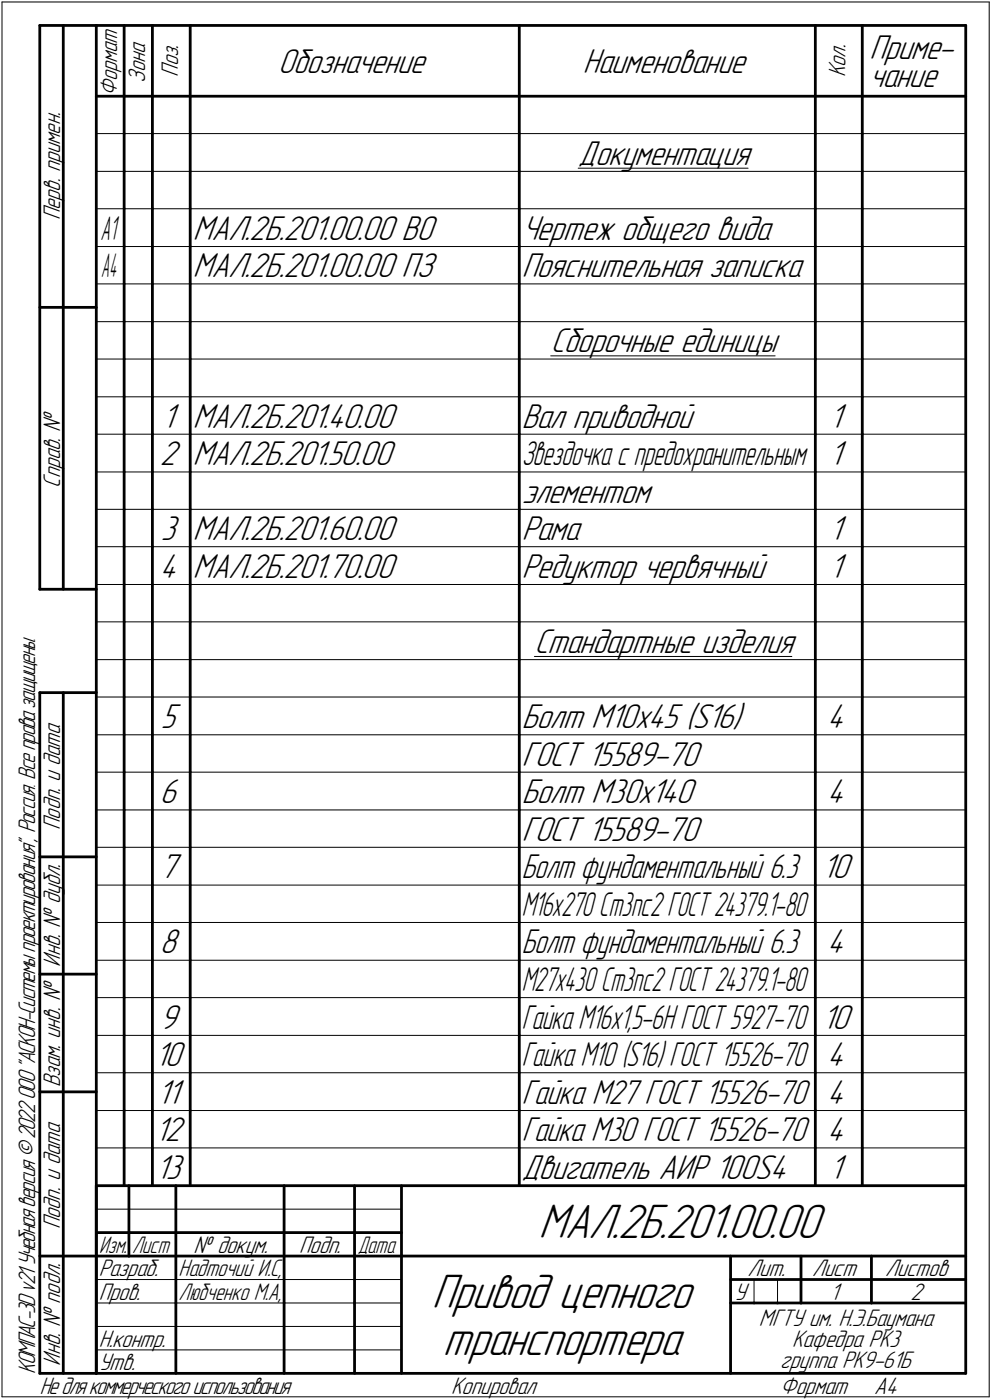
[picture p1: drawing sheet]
<svg xmlns="http://www.w3.org/2000/svg" width="211mm" height="298mm" viewBox="0 0 211 298" stroke-linecap="round" stroke-linejoin="round" font-family="sans-serif">
<defs><g id="words">
<g font-size="10.9">
<text x="114.6" y="263.5">МАЛ.2Б.201.00.00</text>
<text x="91.9" y="278.5">Привод цепного</text>
<text x="94.2" y="288.5">транспортера</text>
</g>
<g font-size="7.8">
<text x="59.2" y="15.5">Обозначение</text>
<text x="124" y="15.5">Наименование</text>
<text x="185" y="12.6">Приме-</text>
<text x="185" y="18.5">чание</text>
<text x="123" y="35">Документация</text>
<text x="41" y="51">МАЛ.2Б.201.00.00 ВО</text>
<text x="111" y="51">Чертеж общего вида</text>
<text x="41" y="59">МАЛ.2Б.201.00.00 ПЗ</text>
<text x="111" y="59">Пояснительная записка</text>
<text x="117.2" y="75">Сборочные единицы</text>
<text x="34.5" y="91">1</text>
<text x="41" y="91">МАЛ.2Б.201.40.00</text>
<text x="111" y="91">Вал приводной</text>
<text x="176.5" y="91">1</text>
<text x="34" y="99">2</text>
<text x="41" y="99">МАЛ.2Б.201.50.00</text>
<text x="176.5" y="99">1</text>
<text x="111" y="107">элементом</text>
<text x="34.2" y="115">3</text>
<text x="41" y="115">МАЛ.2Б.201.60.00</text>
<text x="111" y="115">Рама</text>
<text x="176.5" y="115">1</text>
<text x="34" y="123">4</text>
<text x="41" y="123">МАЛ.2Б.201.70.00</text>
<text x="111" y="123">Редуктор червячный</text>
<text x="176.5" y="123">1</text>
<text x="113.7" y="139">Стандартные изделия</text>
<text x="34.2" y="155">5</text>
<text x="111" y="155">Болт М10x45 (S16)</text>
<text x="176" y="155">4</text>
<text x="111" y="163">ГОСТ 15589-70</text>
<text x="34" y="171">6</text>
<text x="111" y="171">Болт М30x140</text>
<text x="176" y="171">4</text>
<text x="111" y="179">ГОСТ 15589-70</text>
<text x="34" y="187">7</text>
<text x="174.9" y="187">10</text>
<text x="34" y="203">8</text>
<text x="176" y="203">4</text>
<text x="34" y="219">9</text>
<text x="174.9" y="219">10</text>
<text x="33" y="227">10</text>
<text x="176" y="227">4</text>
<text x="33.5" y="235">11</text>
<text x="176" y="235">4</text>
<text x="33" y="243">12</text>
<text x="176" y="243">4</text>
<text x="33.1" y="251">13</text>
<text x="111" y="251">Двигатель АИР 100S4</text>
<text x="176.5" y="251">1</text>
</g>
<g font-size="7.7">
<text x="111" y="187">Болт фундаментальный 6.3</text>
<text x="111" y="203">Болт фундаментальный 6.3</text>
<text x="111" y="235">Гайка М27 ГОСТ 15526-70</text>
<text x="111" y="243">Гайка М30 ГОСТ 15526-70</text>
</g>
<g font-size="7.6">
<text x="111" y="99">Звездочка с предохранительным</text>
<text x="111" y="219">Гайка М16x1,5-6H ГОСТ 5927-70</text>
<text x="111" y="227">Гайка М10 (S16) ГОСТ 15526-70</text>
</g>
<g font-size="7.5">
<text x="21.4" y="51">А1</text>
<text x="111" y="195">М16х270 Cm3nc2 ГОСТ 24379.1-80</text>
<text x="111" y="211">М27х430 Cm3nc2 ГОСТ 24379.1-80</text>
</g>
<text font-size="7.4" x="21.5" y="59">А4</text>
<g font-size="5.4">
<text x="30.9" y="17.7" transform="rotate(-90 30.9 17.7)">Зона</text>
<text x="37.9" y="16.4" transform="rotate(-90 37.9 16.4)">Поз.</text>
<text x="179.9" y="16.4" transform="rotate(-90 179.9 16.4)">Кол.</text>
<text x="24.9" y="20.5" transform="rotate(-90 24.9 20.5)">Формат</text>
<text x="12.8" y="46.9" transform="rotate(-90 12.8 46.9)">Перв. примен.</text>
<text x="12.8" y="103.8" transform="rotate(-90 12.8 103.8)">Справ. №</text>
<text x="12.8" y="176.7" transform="rotate(-90 12.8 176.7)">Подп. и дата</text>
<text x="12.8" y="205.8" transform="rotate(-90 12.8 205.8)">Инв. № дубл.</text>
<text x="12.8" y="231.6" transform="rotate(-90 12.8 231.6)">Взам. инв. №</text>
<text x="12.8" y="261.7" transform="rotate(-90 12.8 261.7)">Подп. и дата</text>
<text x="41.2" y="266.8">№ докум.</text>
<text x="63.6" y="266.8">Подп.</text>
<text x="21" y="271.8">Разраб.</text>
<text x="38" y="271.8">Надточий И.С,</text>
<text x="159.1" y="271.8">Лит.</text>
<text x="172.8" y="271.8">Лист</text>
<text x="188.3" y="271.8">Листов</text>
<text x="21" y="276.8">Пров.</text>
<text x="156.2" y="276.8">У</text>
<text x="176.6" y="276.8">1</text>
<text x="193.8" y="276.8">2</text>
<text x="21" y="286.8">Н.контр.</text>
<text x="161.4" y="282.3">МГТУ им. Н.Э.Баумана</text>
<text x="168.6" y="286.8">Кафедра РК3</text>
<text x="7.5" y="292.5" transform="rotate(-90 7.5 292.5)">КОМПАС-3Dv21 Учебнаяверсия©2022ООО&quot;АСКОН-Системыпроектирования&quot;, Россия. Всеправазащищены.</text>
<text x="12.8" y="290.8" transform="rotate(-90 12.8 290.8)">Инв. № подл.</text>
<text x="21" y="291.8">Утв.</text>
<text x="166" y="291.3">группа РК9-61Б</text>
<text x="8.5" y="296.7">Недлякоммерческогоиспользования</text>
<text x="96" y="296.8">Копировал</text>
<text x="166" y="296.8">Формат</text>
<text x="186" y="296.8">A4</text>
</g>
<g font-size="5.3">
<text x="21.1" y="266.8">Изм.</text>
<text x="28.1" y="266.8">Лист</text>
<text x="76.1" y="266.8">Дата</text>
<text x="38" y="276.8">Любченко М.А,</text>
</g>
</g></defs>
<g fill="none" stroke="#000" stroke-width=".21">
<path d="M.4 .4h210.1zM.4 .4v297zM210.5 .4v297zM20.5 28.4h5.9zM20.5 36.5h5.9zM26.4 28.4h6zM26.4 36.5h6zM32.4 28.4h8.1zM32.4 36.5h8.1zM40.5 28.4h70zM40.5 36.5h70zM110.5 28.4h63z"/>
<path d="M110.5 36.5h63zM123 35.8h36.2zM173.5 28.4h10zM173.5 36.5h10zM183.5 28.4h22zM183.5 36.5h22zM20.5 44.4h5.9zM20.5 52.5h5.9zM26.4 44.4h6zM26.4 52.5h6zM32.4 44.4h8.1zM32.4 52.5h8.1z"/>
<path d="M40.5 44.4h70zM40.5 52.5h70zM110.5 44.4h63zM110.5 52.5h63zM173.5 44.4h10zM173.5 52.5h10zM183.5 44.4h22zM183.5 52.5h22zM20.5 60.5h5.9zM20.5 68.5h5.9zM20.5 76.5h5.9zM26.4 60.5h6z"/>
<path d="M26.4 68.5h6zM26.4 76.5h6zM32.4 60.5h8.1zM32.4 68.5h8.1zM32.4 76.5h8.1zM40.5 60.5h70zM40.5 68.5h70zM40.5 76.5h70zM110.5 60.5h63zM110.5 68.5h63zM110.5 76.5h63zM117.2 75.8h47.7z"/>
<path d="M173.5 60.5h10zM173.5 68.5h10zM173.5 76.5h10zM183.5 60.5h22zM183.5 68.5h22zM183.5 76.5h22zM20.5 84.5h5.9zM20.5 92.5h5.9zM26.4 84.5h6zM26.4 92.5h6zM32.4 84.5h8.1zM32.4 92.5h8.1z"/>
<path d="M40.5 84.5h70zM40.5 92.5h70zM110.5 84.5h63zM110.5 92.5h63zM173.5 84.5h10zM173.5 92.5h10zM183.5 84.5h22zM183.5 92.5h22zM20.5 100.5h5.9zM20.5 108.5h5.9zM20.5 116.4h5.9zM26.4 100.5h6z"/>
<path d="M26.4 108.5h6zM26.4 116.4h6zM32.4 100.5h8.1zM32.4 108.5h8.1zM32.4 116.4h8.1zM40.5 100.5h70zM40.5 108.5h70zM40.5 116.4h70zM110.5 100.5h63zM110.5 108.5h63zM110.5 116.4h63zM173.5 100.5h10z"/>
<path d="M173.5 108.5h10zM173.5 116.4h10zM183.5 100.5h22zM183.5 108.5h22zM183.5 116.4h22zM20.5 124.5h5.9zM20.5 132.4h5.9zM26.4 124.5h6zM26.4 132.4h6zM32.4 124.5h8.1zM32.4 132.4h8.1zM40.5 124.5h70z"/>
<path d="M40.5 132.4h70zM110.5 124.5h63zM110.5 132.4h63zM113.7 139.8h54.8zM173.5 124.5h10zM173.5 132.4h10zM183.5 124.5h22zM183.5 132.4h22zM20.5 140.5h5.9zM20.5 148.4h5.9zM20.5 156.5h5.9zM26.4 140.5h6z"/>
<path d="M26.4 148.4h6zM26.4 156.5h6zM32.4 140.5h8.1zM32.4 148.4h8.1zM32.4 156.5h8.1zM40.5 140.5h70zM40.5 148.4h70zM40.5 156.5h70zM110.5 140.5h63zM110.5 148.4h63zM110.5 156.5h63zM173.5 140.5h10z"/>
<path d="M173.5 148.4h10zM173.5 156.5h10zM183.5 140.5h22zM183.5 148.4h22zM183.5 156.5h22zM20.5 164.4h5.9zM20.5 172.5h5.9zM26.4 164.4h6zM26.4 172.5h6zM32.4 164.4h8.1zM32.4 172.5h8.1zM40.5 164.4h70z"/>
<path d="M40.5 172.5h70zM110.5 164.4h63zM110.5 172.5h63zM173.5 164.4h10zM173.5 172.5h10zM183.5 164.4h22zM183.5 172.5h22zM20.5 180.4h5.9zM20.5 188.5h5.9zM20.5 196.4h5.9zM26.4 180.4h6zM26.4 188.5h6z"/>
<path d="M26.4 196.4h6zM32.4 180.4h8.1zM32.4 188.5h8.1zM32.4 196.4h8.1zM40.5 180.4h70zM40.5 188.5h70zM40.5 196.4h70zM110.5 180.4h63zM110.5 188.5h63zM110.5 196.4h63zM173.5 180.4h10zM173.5 188.5h10z"/>
<path d="M173.5 196.4h10zM183.5 180.4h22zM183.5 188.5h22zM183.5 196.4h22zM20.5 204.5h5.9zM20.5 212.4h5.9zM26.4 204.5h6zM26.4 212.4h6zM32.4 204.5h8.1zM32.4 212.4h8.1zM40.5 204.5h70zM40.5 212.4h70z"/>
<path d="M110.5 204.5h63zM110.5 212.4h63zM173.5 204.5h10zM173.5 212.4h10zM183.5 204.5h22zM183.5 212.4h22zM20.5 220.5h5.9zM20.5 228.4h5.9zM20.5 236.5h5.9zM26.4 220.5h6zM26.4 228.4h6zM26.4 236.5h6z"/>
<path d="M32.4 220.5h8.1zM32.4 228.4h8.1zM32.4 236.5h8.1zM40.5 220.5h70zM40.5 228.4h70zM40.5 236.5h70zM110.5 220.5h63zM110.5 228.4h63zM110.5 236.5h63zM173.5 220.5h10zM173.5 228.4h10zM173.5 236.5h10z"/>
<path d="M183.5 220.5h22zM183.5 228.4h22zM183.5 236.5h22zM20.5 257.5h64.9zM20.5 244.4h5.9zM26.4 244.4h6zM32.4 244.4h8.1zM40.5 244.4h70zM110.5 244.4h63zM173.5 244.4h10zM183.5 244.4h22zM20.5 272.5h16.9z"/>
<path d="M20.5 277.5h16.9zM37.4 272.5h23.1zM37.4 277.5h23.1zM60.5 272.5h14.9zM60.5 277.5h14.9zM75.4 272.5h10zM75.4 277.5h10zM160.4 272.5v5zM165.4 272.5v5zM.4 297.4h210.1zM20.5 282.4h64.9zM20.5 287.4h64.9z"/>
</g>
<g fill="none" stroke="#000" stroke-width=".59">
<path d="M8.5 5.4v120.1zM8.5 5.4h12zM13.5 5.4v120.1zM20.5 5.4h185zM20.5 5.4v287zM26.4 5.4v15.1zM32.4 5.4v15.1zM40.5 5.4v15.1zM110.5 5.4v15.1zM173.5 5.4v15.1zM183.5 5.4v15.1zM205.5 5.4v287z"/>
<path d="M20.5 20.5h185zM26.4 20.5v7.9zM26.4 28.4v8.1zM26.4 36.5v7.9zM32.4 20.5v7.9zM32.4 28.4v8.1zM32.4 36.5v7.9zM40.5 20.5v7.9zM40.5 28.4v8.1zM40.5 36.5v7.9zM110.5 20.5v7.9zM110.5 28.4v8.1z"/>
<path d="M110.5 36.5v7.9zM173.5 20.5v7.9zM173.5 28.4v8.1zM173.5 36.5v7.9zM183.5 20.5v7.9zM183.5 28.4v8.1zM183.5 36.5v7.9zM26.4 44.4v8.1zM26.4 52.5v8zM32.4 44.4v8.1zM32.4 52.5v8zM40.5 44.4v8.1z"/>
<path d="M40.5 52.5v8zM110.5 44.4v8.1zM110.5 52.5v8zM173.5 44.4v8.1zM173.5 52.5v8zM183.5 44.4v8.1zM183.5 52.5v8zM8.5 65.4h12zM26.4 60.5v8zM26.4 68.5v8zM26.4 76.5v8zM32.4 60.5v8z"/>
<path d="M32.4 68.5v8zM32.4 76.5v8zM40.5 60.5v8zM40.5 68.5v8zM40.5 76.5v8zM110.5 60.5v8zM110.5 68.5v8zM110.5 76.5v8zM173.5 60.5v8zM173.5 68.5v8zM173.5 76.5v8zM183.5 60.5v8z"/>
<path d="M183.5 68.5v8zM183.5 76.5v8zM26.4 84.5v8zM26.4 92.5v8zM32.4 84.5v8zM32.4 92.5v8zM40.5 84.5v8zM40.5 92.5v8zM110.5 84.5v8zM110.5 92.5v8zM173.5 84.5v8zM173.5 92.5v8z"/>
<path d="M183.5 84.5v8zM183.5 92.5v8zM26.4 100.5v8zM26.4 108.5v7.9zM26.4 116.4v8.1zM32.4 100.5v8zM32.4 108.5v7.9zM32.4 116.4v8.1zM40.5 100.5v8zM40.5 108.5v7.9zM40.5 116.4v8.1zM110.5 100.5v8z"/>
<path d="M110.5 108.5v7.9zM110.5 116.4v8.1zM173.5 100.5v8zM173.5 108.5v7.9zM173.5 116.4v8.1zM183.5 100.5v8zM183.5 108.5v7.9zM183.5 116.4v8.1zM8.5 125.5h12zM26.4 124.5v7.9zM26.4 132.4v8.1zM32.4 124.5v7.9z"/>
<path d="M32.4 132.4v8.1zM40.5 124.5v7.9zM40.5 132.4v8.1zM110.5 124.5v7.9zM110.5 132.4v8.1zM173.5 124.5v7.9zM173.5 132.4v8.1zM183.5 124.5v7.9zM183.5 132.4v8.1zM8.5 147.5v144.9zM8.5 147.5h12zM13.5 147.5v144.9z"/>
<path d="M26.4 140.5v7.9zM26.4 148.4v8.1zM26.4 156.5v7.9zM32.4 140.5v7.9zM32.4 148.4v8.1zM32.4 156.5v7.9zM40.5 140.5v7.9zM40.5 148.4v8.1zM40.5 156.5v7.9zM110.5 140.5v7.9zM110.5 148.4v8.1zM110.5 156.5v7.9z"/>
<path d="M173.5 140.5v7.9zM173.5 148.4v8.1zM173.5 156.5v7.9zM183.5 140.5v7.9zM183.5 148.4v8.1zM183.5 156.5v7.9zM26.4 164.4v8.1zM26.4 172.5v7.9zM32.4 164.4v8.1zM32.4 172.5v7.9zM40.5 164.4v8.1zM40.5 172.5v7.9z"/>
<path d="M110.5 164.4v8.1zM110.5 172.5v7.9zM173.5 164.4v8.1zM173.5 172.5v7.9zM183.5 164.4v8.1zM183.5 172.5v7.9zM8.5 182.5h12zM26.4 180.4v8.1zM26.4 188.5v7.9zM26.4 196.4v8.1zM32.4 180.4v8.1zM32.4 188.5v7.9z"/>
<path d="M32.4 196.4v8.1zM40.5 180.4v8.1zM40.5 188.5v7.9zM40.5 196.4v8.1zM110.5 180.4v8.1zM110.5 188.5v7.9zM110.5 196.4v8.1zM173.5 180.4v8.1zM173.5 188.5v7.9zM173.5 196.4v8.1zM183.5 180.4v8.1zM183.5 188.5v7.9z"/>
<path d="M183.5 196.4v8.1zM8.5 207.4h12zM26.4 204.5v7.9zM26.4 212.4v8.1zM32.4 204.5v7.9zM32.4 212.4v8.1zM40.5 204.5v7.9zM40.5 212.4v8.1zM110.5 204.5v7.9zM110.5 212.4v8.1zM173.5 204.5v7.9zM173.5 212.4v8.1z"/>
<path d="M183.5 204.5v7.9zM183.5 212.4v8.1zM8.5 232.5h12zM26.4 220.5v7.9zM26.4 228.4v8.1zM26.4 236.5v7.9zM32.4 220.5v7.9zM32.4 228.4v8.1zM32.4 236.5v7.9zM40.5 220.5v7.9zM40.5 228.4v8.1zM40.5 236.5v7.9z"/>
<path d="M110.5 220.5v7.9zM110.5 228.4v8.1zM110.5 236.5v7.9zM173.5 220.5v7.9zM173.5 228.4v8.1zM173.5 236.5v7.9zM183.5 220.5v7.9zM183.5 228.4v8.1zM183.5 236.5v7.9zM20.5 252.5h185zM20.5 252.5v39.9zM26.4 244.4v8.1z"/>
<path d="M27.4 252.5v15zM32.4 244.4v8.1zM37.4 252.5v25zM40.5 244.4v8.1zM60.5 252.5v25zM75.4 252.5v25zM85.4 252.5v39.9zM110.5 244.4v8.1zM173.5 244.4v8.1zM183.5 244.4v8.1zM8.5 267.5h12zM20.5 262.5h6.9z"/>
<path d="M20.5 267.5h6.9zM27.4 262.5h10zM27.4 267.5h10zM37.4 277.5v14.9zM37.4 262.5h23.1zM37.4 267.5h23.1zM60.5 277.5v14.9zM60.5 262.5h14.9zM60.5 267.5h14.9zM75.4 277.5v14.9zM75.4 262.5h10zM75.4 267.5h10z"/>
<path d="M85.4 267.5h120.1zM155.4 267.5v24.9zM155.4 272.5h15zM155.4 277.5h5zM160.4 277.5h5zM165.4 277.5h5zM170.4 267.5v10zM170.4 272.5h35.1zM170.4 277.5h15zM185.4 267.5v10zM185.4 277.5h20.1zM8.5 292.4h12z"/>
<path d="M20.5 292.4h185z"/>
</g>
<use href="#words"/>
</svg>
